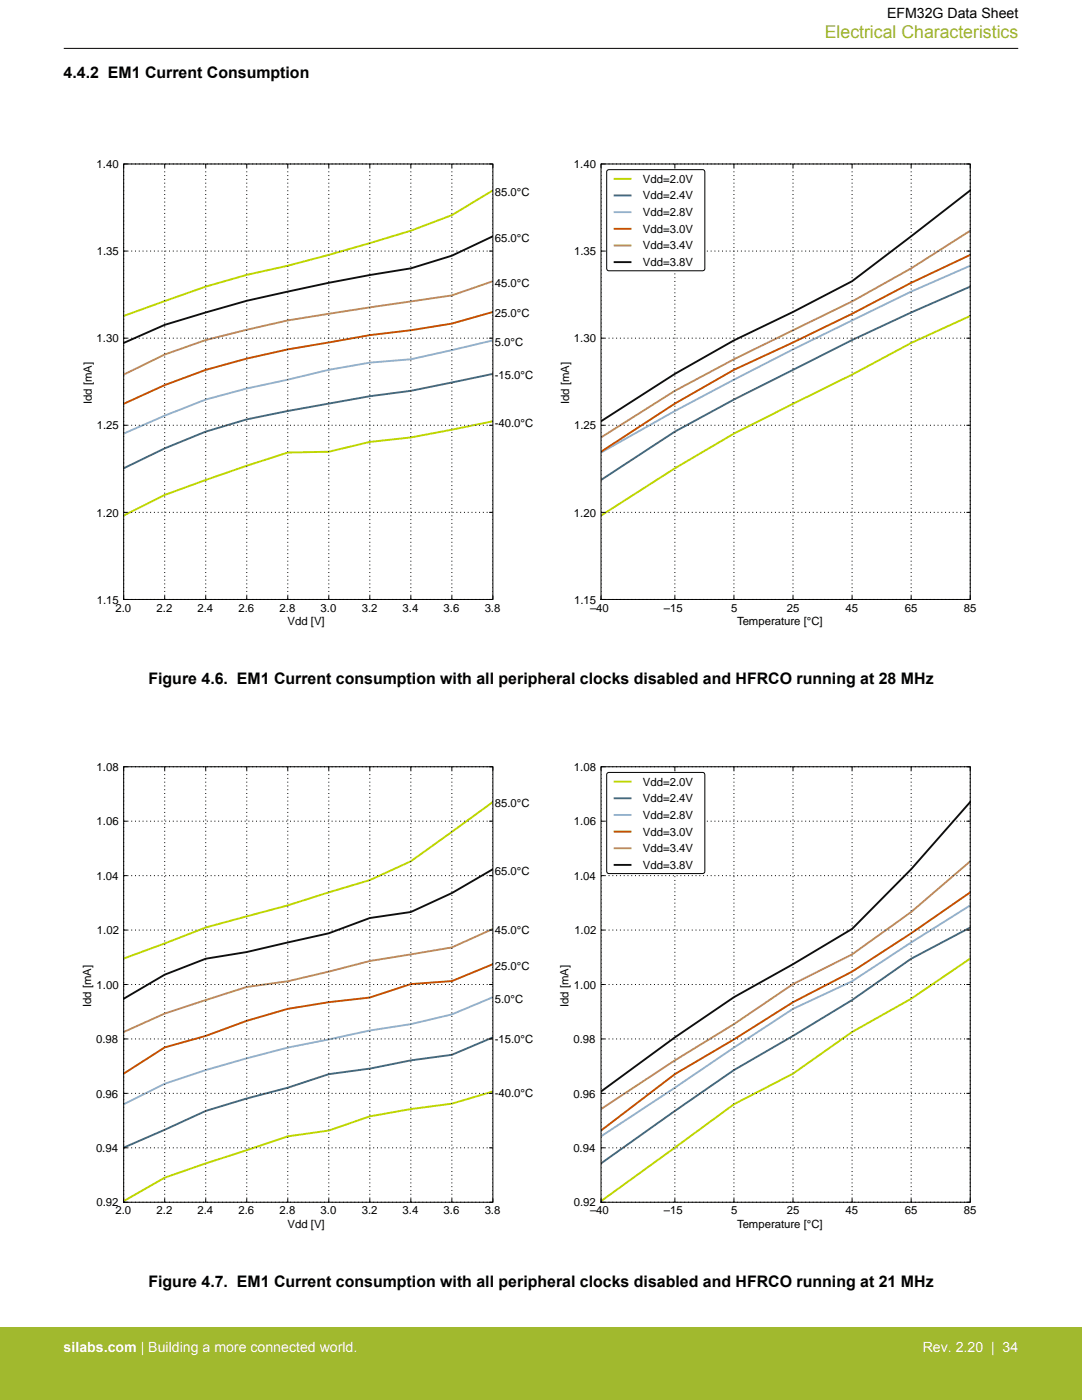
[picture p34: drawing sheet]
<svg xmlns="http://www.w3.org/2000/svg" width="216mm" height="279mm" viewBox="0 0 216 279" stroke-linecap="round" stroke-linejoin="round" font-family="sans-serif">
<defs><g id="words">
<text font-size="3.5" fill="#a1b92e" x="164.6" y="7.5">Electrical Characteristics</text>
<g font-size="3.2">
<text x="12.7" y="15.5">4.4.2 EM1 Current Consumption</text>
<text x="29.6" y="136.5">Figure 4.6. EM1 Current consumption with all peripheral clocks disabled and HFRCO running at 28 MHz</text>
<text x="29.6" y="256.8">Figure 4.7. EM1 Current consumption with all peripheral clocks disabled and HFRCO running at 21 MHz</text>
</g>
<text font-size="2.8" x="177" y="3.5">EFM32G Data Sheet</text>
<g font-size="2.8" fill="#fff">
<text x="12.7" y="269.9">silabs.com | Building a more connected world.</text>
<text x="184.1" y="269.9">Rev. 2.20 | 34</text>
</g>
<g font-size="2.3">
<text x="19.3" y="33.5">1.40</text>
<text x="114.5" y="33.5">1.40</text>
<text x="98.7" y="39.1">85.0°C</text>
<text x="128.3" y="36.5">Vdd=2.0V</text>
<text x="128.3" y="39.8">Vdd=2.4V</text>
<text x="128.3" y="43.1">Vdd=2.8V</text>
<text x="128.3" y="46.5">Vdd=3.0V</text>
<text x="19.3" y="50.9">1.35</text>
<text x="98.7" y="48.3">65.0°C</text>
<text x="114.6" y="50.9">1.35</text>
<text x="128.3" y="49.8">Vdd=3.4V</text>
<text x="128.3" y="53.1">Vdd=3.8V</text>
<text x="98.7" y="57.2">45.0°C</text>
<text x="98.7" y="63.4">25.0°C</text>
<text x="19.3" y="68.3">1.30</text>
<text x="98.7" y="69">5.0°C</text>
<text x="114.5" y="68.3">1.30</text>
<text x="98.7" y="75.7">-15.0°C</text>
<text x="18.3" y="80.7" transform="rotate(-90 18.3 80.7)">Idd [mA]</text>
<text x="113.6" y="80.7" transform="rotate(-90 113.6 80.7)">Idd [mA]</text>
<text x="19.3" y="85.7">1.25</text>
<text x="98.7" y="85.2">-40.0°C</text>
<text x="114.6" y="85.7">1.25</text>
<text x="19.3" y="103.1">1.20</text>
<text x="114.5" y="103.1">1.20</text>
<text x="19.3" y="120.4">1.15</text>
<text x="23" y="122.1">2.0</text>
<text x="31.3" y="122.1">2.2</text>
<text x="39.4" y="122.1">2.4</text>
<text x="47.6" y="122.1">2.6</text>
<text x="55.8" y="122.1">2.8</text>
<text x="57.4" y="124.8">Vdd [V]</text>
<text x="64" y="122.1">3.0</text>
<text x="72.2" y="122.1">3.2</text>
<text x="80.3" y="122.1">3.4</text>
<text x="88.5" y="122.1">3.6</text>
<text x="96.7" y="122.1">3.8</text>
<text x="114.6" y="120.4">1.15</text>
<text x="117.7" y="122.1">–40</text>
<text x="132.5" y="122">–15</text>
<text x="145.9" y="122">5</text>
<text x="147.1" y="124.8">Temperature [°C]</text>
<text x="157" y="122.1">25</text>
<text x="168.7" y="122">45</text>
<text x="180.5" y="122.1">65</text>
<text x="192.3" y="122.1">85</text>
<text x="19.3" y="153.8">1.08</text>
<text x="114.5" y="153.8">1.08</text>
<text x="98.7" y="161.1">85.0°C</text>
<text x="128.3" y="156.8">Vdd=2.0V</text>
<text x="128.3" y="160.1">Vdd=2.4V</text>
<text x="19.3" y="164.7">1.06</text>
<text x="114.5" y="164.7">1.06</text>
<text x="128.3" y="163.4">Vdd=2.8V</text>
<text x="128.3" y="166.8">Vdd=3.0V</text>
<text x="128.3" y="170.1">Vdd=3.4V</text>
<text x="128.3" y="173.4">Vdd=3.8V</text>
<text x="19.3" y="175.6">1.04</text>
<text x="98.7" y="174.6">65.0°C</text>
<text x="114.5" y="175.6">1.04</text>
<text x="19.4" y="186.4">1.02</text>
<text x="98.7" y="186.5">45.0°C</text>
<text x="114.6" y="186.4">1.02</text>
<text x="19.3" y="197.3">1.00</text>
<text x="98.7" y="193.5">25.0°C</text>
<text x="114.5" y="197.3">1.00</text>
<text x="18.2" y="201" transform="rotate(-90 18.2 201)">Idd [mA]</text>
<text x="98.7" y="200.1">5.0°C</text>
<text x="113.5" y="201" transform="rotate(-90 113.5 201)">Idd [mA]</text>
<text x="19.2" y="208.2">0.98</text>
<text x="98.7" y="208.1">-15.0°C</text>
<text x="114.4" y="208.2">0.98</text>
<text x="19.2" y="219">0.96</text>
<text x="98.7" y="218.9">-40.0°C</text>
<text x="114.4" y="219">0.96</text>
<text x="19.2" y="229.9">0.94</text>
<text x="114.4" y="229.9">0.94</text>
<text x="19.3" y="240.8">0.92</text>
<text x="23" y="242.4">2.0</text>
<text x="31.3" y="242.4">2.2</text>
<text x="39.4" y="242.4">2.4</text>
<text x="47.6" y="242.4">2.6</text>
<text x="55.8" y="242.4">2.8</text>
<text x="57.4" y="245.1">Vdd [V]</text>
<text x="64" y="242.4">3.0</text>
<text x="72.2" y="242.4">3.2</text>
<text x="80.3" y="242.4">3.4</text>
<text x="88.5" y="242.4">3.6</text>
<text x="96.7" y="242.4">3.8</text>
<text x="114.5" y="240.8">0.92</text>
<text x="117.7" y="242.4">–40</text>
<text x="132.5" y="242.3">–15</text>
<text x="145.9" y="242.3">5</text>
<text x="147.1" y="245.1">Temperature [°C]</text>
<text x="157" y="242.4">25</text>
<text x="168.7" y="242.3">45</text>
<text x="180.5" y="242.4">65</text>
<text x="192.3" y="242.4">85</text>
</g>
</g></defs>
<path d="M12.8 21.9h95.1v108.6h-95.1z" fill="none" stroke="#fff" stroke-width=".2"/>
<path d="M24.7 32.7h73.6v86.9h-73.6z" fill="#fff"/>
<path d="M98.3 38l-8.1 4.9-8.2 3.1a357 357 0 0 1-32.8 8.9l-8.2 2.3-16.3 5.9M98.3 84.1l-16.3 3.2-8.2 .9-8.2 2-8.2 .1-8.2 2.7-16.3 5.8-8.2 4.1" fill="none" stroke="#bed600" stroke-width=".38"/>
<path d="M98.3 74.6l-16.3 3.4-8.2 1.1-16.4 2.9-8.2 1.7-8.2 2.4-8.1 3.4-8.2 4" fill="none" stroke="#44697d" stroke-width=".38"/>
<path d="M98.3 67.9l-16.3 3.8-8.2 .7-8.2 1.4-8.2 2-8.2 1.7-8.2 2.2-8.1 3.3-8.2 3.5" fill="none" stroke="#93b1cc" stroke-width=".38"/>
<path d="M98.3 62.3l-8.1 2.3-8.2 1.3-8.2 1-16.4 2.8-8.2 1.9-8.2 2.2-8.1 3.1-8.2 3.7" fill="none" stroke="#c84e00" stroke-width=".38"/>
<path d="M98.3 56.1l-8.1 2.9-16.4 2.3-16.4 2.6-16.4 4-8.1 2.9-8.2 4" fill="none" stroke="#bd8a5e" stroke-width=".38"/>
<path d="M98.3 47.2l-8.1 3.8-8.2 2.6a403.3 403.3 0 0 0-32.8 6.4l-16.3 4.8-8.2 3.6" fill="none" stroke="#0e0e0e" stroke-width=".38"/>
<g fill="none" stroke="#000" stroke-width=".2" stroke-dasharray=".2 .6" stroke-linecap="butt">
<path d="M24.7 32.7h73.6M24.7 50.1h73.6M24.7 67.5h73.6M24.7 84.9h73.6M24.7 119.6v-86.9M24.7 119.6h73.6M24.7 102.3h73.6M32.9 119.6v-86.9M41 119.6v-86.9M49.2 119.6v-86.9M57.4 119.6v-86.9M65.6 119.6v-86.9"/>
<path d="M73.8 119.6v-86.9M82 119.6v-86.9M90.2 119.6v-86.9M98.3 119.6v-86.9"/>
</g>
<g fill="none" stroke="#000" stroke-width=".2">
<path d="M24.7 32.7h73.6v86.9h-73.6zM25.4 32.7h-.7v.8M32.9 32.7v.8M41 32.7v.8M49.2 32.7v.8M57.4 32.7v.8M65.6 32.7v.8M73.8 32.7v.8M82 32.7v.8M90.2 32.7v.8M97.6 32.7h.7v.8M24.7 50.1h.7"/>
<path d="M97.6 50.1h.7M24.7 67.5h.7M97.6 67.5h.7M24.7 84.9h.7M97.6 84.9h.7M24.7 118.9v.7M24.7 119.6h.7M24.7 102.3h.7M32.9 118.9v.7M41 118.9v.7M49.2 118.9v.7M57.4 118.9v.7"/>
<path d="M65.6 118.9v.7M73.8 118.9v.7M82 118.9v.7M90.2 118.9v.7M97.6 102.3h.7M98.3 118.9v.7h-.7"/>
</g>
<path d="M108 21.9h95.1v108.6h-95.1z" fill="#fff"/>
<path d="M108 21.9h95.1v108.6h-95.1z" fill="none" stroke="#fff" stroke-width=".2"/>
<path d="M119.9 32.7h73.7v86.9h-73.7z" fill="#fff"/>
<path d="M193.6 63.1l-11.8 5.3-11.8 6.4-23.6 11.7-11.7 7-14.8 9.4" fill="none" stroke="#bed600" stroke-width=".38"/>
<path d="M193.6 57.2l-11.8 5.2-11.8 5.5-23.6 11.8-11.7 6.4-14.8 9.7" fill="none" stroke="#44697d" stroke-width=".38"/>
<path d="M193.6 53l-11.8 5.2a913.3 913.3 0 0 0-61.9 32.1" fill="none" stroke="#93b1cc" stroke-width=".38"/>
<path d="M193.6 50.9l-11.8 5.5-11.8 6.2-11.8 5.7-11.8 5.5-11.7 6.7-14.8 9.7" fill="none" stroke="#c84e00" stroke-width=".38"/>
<path d="M193.6 46l-11.8 7.6-11.8 6.6-23.6 11.5-11.7 6.3-14.8 9.3" fill="none" stroke="#bd8a5e" stroke-width=".38"/>
<path d="M193.6 38l-23.6 18.1-11.8 6.2-11.8 5.6-11.7 6.7-14.8 9.5" fill="none" stroke="#0e0e0e" stroke-width=".38"/>
<g fill="none" stroke="#000" stroke-width=".2" stroke-dasharray=".2 .6" stroke-linecap="butt">
<path d="M119.9 32.7h73.7M119.9 50.1h73.7M119.9 67.5h73.7M119.9 84.9h73.7M119.9 119.6v-86.9M119.9 119.6h73.7M119.9 102.3h73.7M134.7 119.6v-86.9M146.4 119.6v-86.9M158.2 119.6v-86.9M170 119.6v-86.9M181.8 119.6v-86.9"/>
<path d="M193.6 119.6v-86.9"/>
</g>
<g fill="none" stroke="#000" stroke-width=".2">
<path d="M119.9 32.7h73.7v86.9h-73.7zM120.7 32.7h-.8v.8M134.7 32.7v.8M146.4 32.7v.8M158.2 32.7v.8M170 32.7v.8M181.8 32.7v.8M192.8 32.7h.8v.8M119.9 50.1h.8M192.8 50.1h.8M119.9 67.5h.8M192.8 67.5h.8"/>
<path d="M119.9 84.9h.8M192.8 84.9h.8M119.9 118.9v.7M119.9 119.6h.8M119.9 102.3h.8M134.7 118.9v.7M146.4 118.9v.7M158.2 118.9v.7M170 118.9v.7M181.8 118.9v.7M192.8 102.3h.8M193.6 118.9v.7h-.8"/>
</g>
<path d="M121.2 34l.3-.1h18.7l.3 .1 .1 .3v19.3l-.1 .3-.3 .1h-18.7l-.3-.1-.1-.3v-19.3z" fill="#fff"/>
<path d="M121.2 34l.3-.1h18.7l.3 .1 .1 .3v19.3l-.1 .3-.3 .1h-18.7l-.3-.1-.1-.3v-19.3z" fill="none" stroke="#000" stroke-width=".2"/>
<path d="M122.6 35.7h3.2" fill="none" stroke="#bed600" stroke-width=".38"/>
<path d="M122.6 39h3.2" fill="none" stroke="#44697d" stroke-width=".38"/>
<path d="M122.6 42.3h3.2" fill="none" stroke="#93b1cc" stroke-width=".38"/>
<path d="M122.6 45.7h3.2" fill="none" stroke="#c84e00" stroke-width=".38"/>
<path d="M122.6 49h3.2" fill="none" stroke="#bd8a5e" stroke-width=".38"/>
<path d="M122.6 52.3h3.2" fill="none" stroke="#0e0e0e" stroke-width=".38"/>
<path d="M12.8 142.2h95.1v108.6h-95.1z" fill="#fff"/>
<path d="M12.8 142.2h95.1v108.6h-95.1z" fill="none" stroke="#fff" stroke-width=".2"/>
<path d="M24.7 153h73.6v86.9h-73.6z" fill="#fff"/>
<path d="M98.3 160l-16.3 11.9-8.2 3.7-16.4 5.1-16.4 4.4-16.3 6.2M98.3 217.8l-8.1 2.5-8.2 1-8.2 1.5-8.2 2.8-8.2 1.2-24.5 8.2-8.2 4.7" fill="none" stroke="#bed600" stroke-width=".38"/>
<path d="M98.3 207l-8.1 3.5-8.2 1.1-8.2 1.7-8.2 1.1-8.2 2.7-8.2 2.1-8.2 2.5-16.3 7.3" fill="none" stroke="#44697d" stroke-width=".38"/>
<path d="M98.3 199l-8.1 3.4-8.2 2-8.2 1.3-8.2 1.7a230.7 230.7 0 0 0-32.7 8.9l-8.2 4.1" fill="none" stroke="#93b1cc" stroke-width=".38"/>
<path d="M98.3 192.4l-8.1 3.4-8.2 .6-8.2 2.7-8.2 .9-8.2 1.3-8.2 2.4-8.2 3-8.1 2.3-8.2 5.3" fill="none" stroke="#c84e00" stroke-width=".38"/>
<path d="M98.3 185.4l-8.1 3.7-16.4 2.7-16.4 4-8.2 1.2-16.3 5.3-8.2 3.7" fill="none" stroke="#bd8a5e" stroke-width=".38"/>
<path d="M98.3 173.5l-8.1 4.7-8.2 3.8-8.2 1.2-8.2 3.1-16.4 3.7-8.2 1.3-8.1 3.2-8.2 4.8" fill="none" stroke="#0e0e0e" stroke-width=".38"/>
<g fill="none" stroke="#000" stroke-width=".2" stroke-dasharray=".2 .6" stroke-linecap="butt">
<path d="M24.7 153h73.6M24.7 174.8h73.6M24.7 163.9h73.6M24.7 196.5h73.6M24.7 185.6h73.6M24.7 218.2h73.6M24.7 207.3h73.6M24.7 239.9h73.6M24.7 229.1h73.6M24.7 239.9v-86.9M32.9 239.9v-86.9M41 239.9v-86.9"/>
<path d="M49.2 239.9v-86.9M57.4 239.9v-86.9M65.6 239.9v-86.9M73.8 239.9v-86.9M82 239.9v-86.9M90.2 239.9v-86.9M98.3 239.9v-86.9"/>
</g>
<g fill="none" stroke="#000" stroke-width=".2">
<path d="M24.7 153h73.6v86.9h-73.6zM25.4 153h-.7v.8M32.9 153v.8M41 153v.8M49.2 153v.8M57.4 153v.8M65.6 153v.8M73.8 153v.8M82 153v.8M90.2 153v.8M97.6 153h.7v.8M24.7 174.8h.7"/>
<path d="M24.7 163.9h.7M97.6 174.8h.7M97.6 163.9h.7M24.7 196.5h.7M24.7 185.6h.7M97.6 196.5h.7M97.6 185.6h.7M24.7 218.2h.7M24.7 207.3h.7M97.6 218.2h.7M97.6 207.3h.7M24.7 239.2v.7"/>
<path d="M24.7 239.9h.7M24.7 229.1h.7M32.9 239.2v.7M41 239.2v.7M49.2 239.2v.7M57.4 239.2v.7M65.6 239.2v.7M73.8 239.2v.7M82 239.2v.7M90.2 239.2v.7M97.6 229.1h.7M98.3 239.2v.7h-.7"/>
</g>
<path d="M108 142.2h95.1v108.6h-95.1z" fill="#fff"/>
<path d="M108 142.2h95.1v108.6h-95.1z" fill="none" stroke="#fff" stroke-width=".2"/>
<path d="M119.9 153h73.7v86.9h-73.7z" fill="#fff"/>
<path d="M193.6 191.3l-11.8 8-11.8 6.7-11.8 8.3-11.8 6.1-26.5 19.3" fill="none" stroke="#bed600" stroke-width=".38"/>
<path d="M193.6 185.1l-11.8 6.2-11.8 8.3-11.8 7.1-11.8 6.9-11.7 8.1-14.8 10.5" fill="none" stroke="#44697d" stroke-width=".38"/>
<path d="M193.6 180.7l-11.8 7.4-11.8 7.7-11.8 5.5-38.3 25.5" fill="none" stroke="#93b1cc" stroke-width=".38"/>
<path d="M193.6 178.1l-11.8 8.2-11.8 7.6-11.8 6.1-11.8 7.4-11.7 7-14.8 11.2" fill="none" stroke="#c84e00" stroke-width=".38"/>
<path d="M193.6 171.9l-11.8 10.1-11.8 8.5-11.8 5.9-11.8 8-11.7 7.2-14.8 9.7" fill="none" stroke="#bd8a5e" stroke-width=".38"/>
<path d="M193.6 160l-11.8 13.5-11.8 11.9-11.8 7-11.8 6.6-11.7 8-14.8 10.8" fill="none" stroke="#0e0e0e" stroke-width=".38"/>
<g fill="none" stroke="#000" stroke-width=".2" stroke-dasharray=".2 .6" stroke-linecap="butt">
<path d="M119.9 153h73.7M119.9 174.8h73.7M119.9 163.9h73.7M119.9 196.5h73.7M119.9 185.6h73.7M119.9 218.2h73.7M119.9 207.3h73.7M119.9 239.9h73.7M119.9 229.1h73.7M119.9 239.9v-86.9M134.7 239.9v-86.9M146.4 239.9v-86.9"/>
<path d="M158.2 239.9v-86.9M170 239.9v-86.9M181.8 239.9v-86.9M193.6 239.9v-86.9"/>
</g>
<g fill="none" stroke="#000" stroke-width=".2">
<path d="M119.9 153h73.7v86.9h-73.7zM120.7 153h-.8v.8M134.7 153v.8M146.4 153v.8M158.2 153v.8M170 153v.8M181.8 153v.8M192.8 153h.8v.8M119.9 174.8h.8M119.9 163.9h.8M192.8 174.8h.8M192.8 163.9h.8"/>
<path d="M119.9 196.5h.8M119.9 185.6h.8M192.8 196.5h.8M192.8 185.6h.8M119.9 218.2h.8M119.9 207.3h.8M192.8 218.2h.8M192.8 207.3h.8M119.9 239.9h.8M119.9 229.1h.8M119.9 239.2v.7M134.7 239.2v.7"/>
<path d="M146.4 239.2v.7M158.2 239.2v.7M170 239.2v.7M181.8 239.2v.7M192.8 229.1h.8M193.6 239.2v.7h-.8"/>
</g>
<path d="M121.2 154.3l.3-.1h18.7l.3 .1 .1 .3v19.3l-.1 .3-.3 .1h-18.7l-.3-.1-.1-.3v-19.3z" fill="#fff"/>
<path d="M12.7 9.7h190.5M121.2 154.3l.3-.1h18.7l.3 .1 .1 .3v19.3l-.1 .3-.3 .1h-18.7l-.3-.1-.1-.3v-19.3z" fill="none" stroke="#000" stroke-width=".2"/>
<path d="M122.6 156h3.2" fill="none" stroke="#bed600" stroke-width=".38"/>
<path d="M122.6 159.3h3.2" fill="none" stroke="#44697d" stroke-width=".38"/>
<path d="M122.6 162.6h3.2" fill="none" stroke="#93b1cc" stroke-width=".38"/>
<path d="M122.6 166h3.2" fill="none" stroke="#c84e00" stroke-width=".38"/>
<path d="M122.6 169.3h3.2" fill="none" stroke="#bd8a5e" stroke-width=".38"/>
<path d="M122.6 172.6h3.2" fill="none" stroke="#0e0e0e" stroke-width=".38"/>
<path d="M0 264.9h215.9v14.5h-215.9z" fill="#a1b92e"/>
<use href="#words"/>
</svg>
